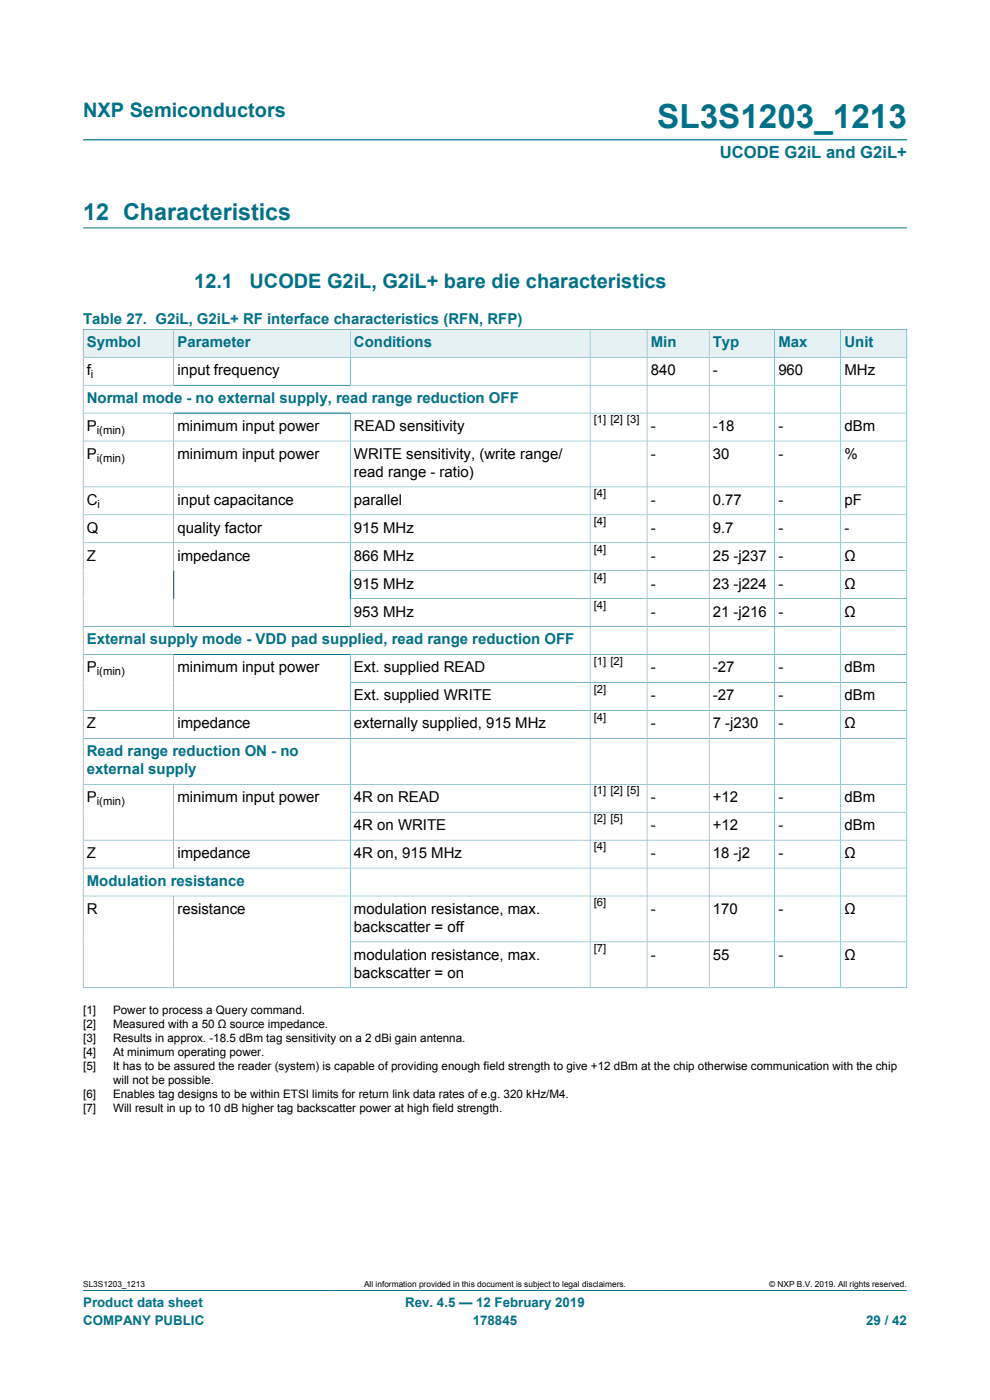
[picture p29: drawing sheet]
<svg xmlns="http://www.w3.org/2000/svg" width="210mm" height="297mm" viewBox="0 0 210 297" stroke-linecap="round" stroke-linejoin="round" font-family="sans-serif">
<defs><g id="words">
<text font-size="7.1" fill="#007088" x="139.4" y="27.2">SL3S1203_1213</text>
<text font-size="4.9" fill="#007088" x="17.6" y="46.6">12 Characteristics</text>
<g font-size="4.2" fill="#007088">
<text x="17.6" y="24.8">NXP Semiconductors</text>
<text x="41.2" y="61.1">12.1</text>
<text x="52.9" y="61.1">UCODE G2iL, G2iL+ bare die characteristics</text>
</g>
<text font-size="3.5" fill="#007088" x="152.7" y="33.5">UCODE G2iL and G2iL+</text>
<g font-size="3.2" fill="#007088">
<text x="17.6" y="68.8">Table 27. G2iL, G2iL+ RF interface characteristics (RFN, RFP)</text>
<text x="18.4" y="73.6">Symbol</text>
<text x="37.6" y="73.6">Parameter</text>
<text x="75.1" y="73.6">Conditions</text>
<text x="138" y="73.6">Min</text>
<text x="151.2" y="73.6">Typ</text>
<text x="165.1" y="73.6">Max</text>
<text x="179.1" y="73.6">Unit</text>
<text x="18.4" y="85.5">Normal mode - no external supply, read range reduction OFF</text>
<text x="18.4" y="136.7">External supply mode - VDD pad supplied, read range reduction OFF</text>
<text x="18.4" y="160.4">Read range reduction ON - no</text>
<text x="18.4" y="164.2">external supply</text>
<text x="18.4" y="187.9">Modulation resistance</text>
</g>
<g font-size="3.2">
<text x="18.4" y="79.6">f</text>
<text x="37.6" y="79.6">input frequency</text>
<text x="138" y="79.6">840</text>
<text x="151.2" y="79.6">-</text>
<text x="165.1" y="79.6">960</text>
<text x="179.1" y="79.6">MHz</text>
<text x="18.4" y="91.4">P</text>
<text x="37.6" y="91.4">minimum input power</text>
<text x="75.1" y="91.4">READ sensitivity</text>
<text x="138" y="91.4">-</text>
<text x="151.2" y="91.4">-18</text>
<text x="165.1" y="91.4">-</text>
<text x="179.1" y="91.4">dBm</text>
<text x="18.4" y="97.3">P</text>
<text x="37.6" y="97.3">minimum input power</text>
<text x="75.1" y="97.3">WRITE sensitivity, (write range/</text>
<text x="75.1" y="101.2">read range - ratio)</text>
<text x="138" y="97.3">-</text>
<text x="151.2" y="97.3">30</text>
<text x="165.1" y="97.3">-</text>
<text x="179.1" y="97.3">%</text>
<text x="18.4" y="107.1">C</text>
<text x="37.6" y="107.1">input capacitance</text>
<text x="75.1" y="107.1">parallel</text>
<text x="138" y="107.1">-</text>
<text x="151.2" y="107.1">0.77</text>
<text x="165.1" y="107.1">-</text>
<text x="179.1" y="107.1">pF</text>
<text x="18.4" y="113">Q</text>
<text x="37.6" y="113">quality factor</text>
<text x="75.1" y="113">915 MHz</text>
<text x="138" y="113">-</text>
<text x="151.2" y="113">9.7</text>
<text x="165.1" y="113">-</text>
<text x="179.1" y="113">-</text>
<text x="18.4" y="118.9">Z</text>
<text x="37.6" y="118.9">impedance</text>
<text x="75.1" y="118.9">866 MHz</text>
<text x="138" y="118.9">-</text>
<text x="151.2" y="118.9">25 -j237</text>
<text x="165.1" y="118.9">-</text>
<text x="179.1" y="118.9">Ω</text>
<text x="75.1" y="124.9">915 MHz</text>
<text x="138" y="124.9">-</text>
<text x="151.2" y="124.9">23 -j224</text>
<text x="165.1" y="124.9">-</text>
<text x="179.1" y="124.9">Ω</text>
<text x="75.1" y="130.8">953 MHz</text>
<text x="138" y="130.8">-</text>
<text x="151.2" y="130.8">21 -j216</text>
<text x="165.1" y="130.8">-</text>
<text x="179.1" y="130.8">Ω</text>
<text x="18.4" y="142.6">P</text>
<text x="37.6" y="142.6">minimum input power</text>
<text x="75.1" y="142.6">Ext. supplied READ</text>
<text x="138" y="142.6">-</text>
<text x="151.2" y="142.6">-27</text>
<text x="165.1" y="142.6">-</text>
<text x="179.1" y="142.6">dBm</text>
<text x="75.1" y="148.6">Ext. supplied WRITE</text>
<text x="138" y="148.6">-</text>
<text x="151.2" y="148.6">-27</text>
<text x="165.1" y="148.6">-</text>
<text x="179.1" y="148.6">dBm</text>
<text x="18.4" y="154.5">Z</text>
<text x="37.6" y="154.5">impedance</text>
<text x="75.1" y="154.5">externally supplied, 915 MHz</text>
<text x="138" y="154.5">-</text>
<text x="151.2" y="154.5">7 -j230</text>
<text x="165.1" y="154.5">-</text>
<text x="179.1" y="154.5">Ω</text>
<text x="18.4" y="170.2">P</text>
<text x="37.6" y="170.2">minimum input power</text>
<text x="75.1" y="170.2">4R on READ</text>
<text x="138" y="170.2">-</text>
<text x="151.2" y="170.2">+12</text>
<text x="165.1" y="170.2">-</text>
<text x="179.1" y="170.2">dBm</text>
<text x="75.1" y="176.1">4R on WRITE</text>
<text x="138" y="176.1">-</text>
<text x="151.2" y="176.1">+12</text>
<text x="165.1" y="176.1">-</text>
<text x="179.1" y="176.1">dBm</text>
<text x="18.4" y="182">Z</text>
<text x="37.6" y="182">impedance</text>
<text x="75.1" y="182">4R on, 915 MHz</text>
<text x="138" y="182">-</text>
<text x="151.2" y="182">18 -j2</text>
<text x="165.1" y="182">-</text>
<text x="179.1" y="182">Ω</text>
<text x="18.4" y="193.9">R</text>
<text x="37.6" y="193.9">resistance</text>
<text x="75.1" y="193.9">modulation resistance, max.</text>
<text x="75.1" y="197.7">backscatter = off</text>
<text x="138" y="193.9">-</text>
<text x="151.2" y="193.9">170</text>
<text x="165.1" y="193.9">-</text>
<text x="179.1" y="193.9">Ω</text>
<text x="75.1" y="203.6">modulation resistance, max.</text>
<text x="138" y="203.6">-</text>
<text x="151.2" y="203.6">55</text>
<text x="165.1" y="203.6">-</text>
<text x="179.1" y="203.6">Ω</text>
<text x="75.1" y="207.4">backscatter = on</text>
</g>
<g font-size="2.8" fill="#007088">
<text x="17.6" y="277.3">Product data sheet</text>
<text x="17.6" y="281">COMPANY PUBLIC</text>
<text x="86" y="277.3">Rev. 4.5 — 12 February 2019</text>
<text x="100.3" y="281">178845</text>
<text x="183.7" y="281">29 / 42</text>
</g>
<g font-size="2.5">
<text x="17.6" y="215.2">[1]</text>
<text x="24" y="215.2">Power to process a Query command.</text>
<text x="17.6" y="218.2">[2]</text>
<text x="17.6" y="221.1">[3]</text>
<text x="24" y="218.2">Measured with a 50 Ω source impedance.</text>
<text x="24" y="221.1">Results in approx. -18.5 dBm tag sensitivity on a 2 dBi gain antenna.</text>
<text x="17.6" y="224.1">[4]</text>
<text x="17.6" y="227.1">[5]</text>
<text x="24" y="224.1">At minimum operating power.</text>
<text x="24" y="227.1">It has to be assured the reader (system) is capable of providing enough field strength to give +12 dBm at the chip otherwise communication with the chip</text>
<text x="17.6" y="233">[6]</text>
<text x="24" y="230">will not be possible.</text>
<text x="24" y="233">Enables tag designs to be within ETSI limits for return link data rates of e.g. 320 kHz/M4.</text>
<text x="17.6" y="235.9">[7]</text>
<text x="24" y="235.9">Will result in up to 10 dB higher tag backscatter power at high field strength.</text>
</g>
<g font-size="2.4">
<text x="19.3" y="80.2">i</text>
<text x="126" y="89.8">[1] [2] [3]</text>
<text x="20.5" y="92">i(min)</text>
<text x="20.5" y="98">i(min)</text>
<text x="20.7" y="107.7">i</text>
<text x="126" y="105.4">[4]</text>
<text x="126" y="111.4">[4]</text>
<text x="126" y="117.3">[4]</text>
<text x="126" y="123.2">[4]</text>
<text x="126" y="129.1">[4]</text>
<text x="20.5" y="143.3">i(min)</text>
<text x="126" y="141">[1] [2]</text>
<text x="126" y="146.9">[2]</text>
<text x="126" y="152.9">[4]</text>
<text x="20.5" y="170.8">i(min)</text>
<text x="126" y="168.5">[1] [2] [5]</text>
<text x="126" y="174.4">[2] [5]</text>
<text x="126" y="180.4">[4]</text>
<text x="126" y="192.2">[6]</text>
<text x="126" y="202">[7]</text>
</g>
<g font-size="1.8">
<text x="17.6" y="273.1">SL3S1203_1213</text>
<text x="77.2" y="273.1">All information provided in this document is subject to legal disclaimers.</text>
<text x="163.2" y="273.1">© NXP B.V. 2019. All rights reserved.</text>
</g>
</g></defs>
<path d="M17.6 29.7h174.8M17.6 48.3h174.8M17.6 273.8h174.8" fill="none" stroke="#007088" stroke-width=".21"/>
<path d="M17.7 69.9h19.1v5.8h-19.1z" fill="#e6f1f3"/>
<path d="M17.6 69.8v6h19.3v-5.9h-19.3" fill="none" stroke="#007088" stroke-width=".21"/>
<path d="M36.9 69.9h37.3v5.8h-37.3z" fill="#e6f1f3"/>
<path d="M36.9 69.9h37.4v5.9h-37.4z" fill="none" stroke="#007088" stroke-width=".21"/>
<path d="M74.4 69.9h50.7v5.8h-50.7z" fill="#e6f1f3"/>
<path d="M74.3 69.9h50.9v5.9h-50.9z" fill="none" stroke="#007088" stroke-width=".21"/>
<path d="M125.2 69.9h12v5.8h-12z" fill="#e6f1f3"/>
<path d="M125.2 69.9h12.1v5.9h-12.1z" fill="none" stroke="#007088" stroke-width=".21"/>
<path d="M137.3 69.9h13.1v5.8h-13.1z" fill="#e6f1f3"/>
<path d="M137.3 69.9h13.1v5.9h-13.1z" fill="none" stroke="#007088" stroke-width=".21"/>
<path d="M150.5 69.9h13.8v5.8h-13.8z" fill="#e6f1f3"/>
<path d="M150.4 69.9h13.9v5.9h-13.9z" fill="none" stroke="#007088" stroke-width=".21"/>
<path d="M164.4 69.9h13.9v5.8h-13.9z" fill="#e6f1f3"/>
<path d="M164.3 69.9h14v5.9h-14z" fill="none" stroke="#007088" stroke-width=".21"/>
<path d="M178.4 69.9h13.9v5.8h-13.9z" fill="#e6f1f3"/>
<g fill="none" stroke="#007088" stroke-width=".21">
<path d="M36.9 75.8v5.9M74.3 75.8v5.9M125.2 75.8v133.8M137.3 75.8v133.8M150.4 75.8v133.8M164.3 75.8v133.8M192.4 69.8v139.8M192.4 75.8h-174.8v133.8M192.4 69.9h-14.1v139.7M17.6 81.7h174.8M17.6 87.6h174.8M17.6 93.6h174.8"/>
<path d="M36.9 87.6v45.3M74.3 87.6v45.3M17.6 103.3h174.8M17.6 109.2h174.8M17.6 115.2h174.8M17.6 132.9h174.8M17.6 138.9h174.8M36.9 138.9v17.7M74.3 138.9v70.7M74.3 121.1h118.1M74.3 127h118.1M17.6 150.7h174.8"/>
<path d="M17.6 156.6h174.8M74.3 144.8h118.1M17.6 166.4h174.8M17.6 178.2h174.8M36.9 166.4v17.8M74.3 172.3h118.1M17.6 184.2h174.8M17.6 190.1h174.8M36.9 190.1v19.5M74.3 199.8h118.1M192.4 209.6h-174.8"/>
</g>
<use href="#words"/>
</svg>
